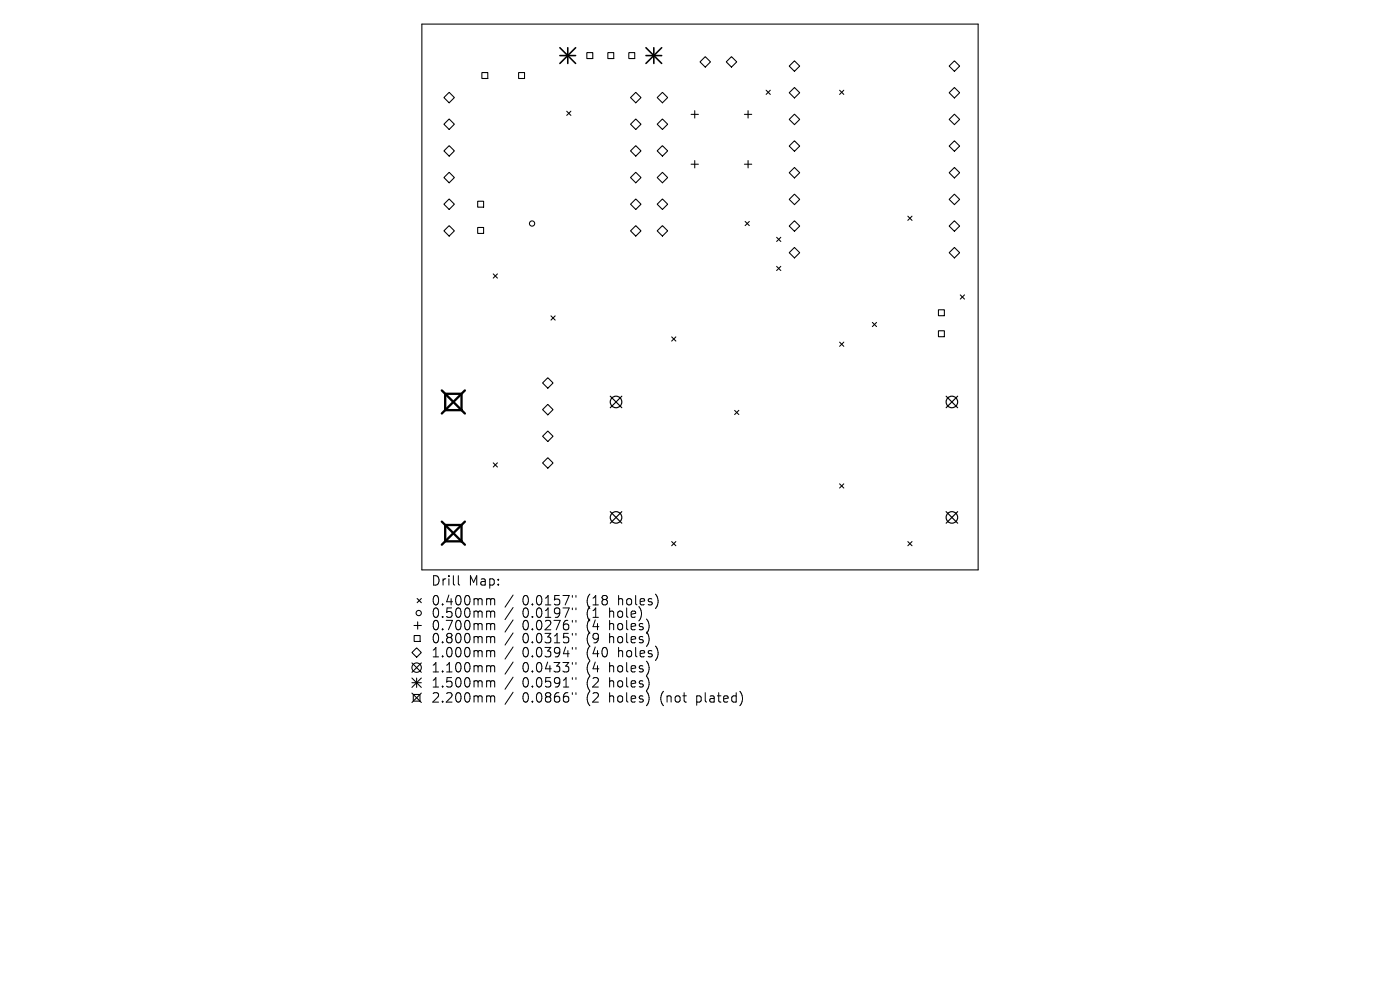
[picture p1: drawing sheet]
<svg xmlns="http://www.w3.org/2000/svg" width="297mm" height="210mm" viewBox="0 0 297 210" stroke-linecap="round" stroke-linejoin="round" font-family="sans-serif">
<defs><g id="words">
<g font-size="2.8">
<text x="91.4" y="124.5">Drill</text>
<text x="99.4" y="124.5">Map:</text>
<text x="91.4" y="128.7">0.400mm</text>
<text x="91.4" y="131.3">0.500mm</text>
<text x="110.8" y="128.7">0.0157&quot;</text>
<text x="110.8" y="131.3">0.0197&quot;</text>
<text x="124.6" y="128.7">(18</text>
<text x="124.6" y="131.3">(1</text>
<text x="129.5" y="131.3">hole)</text>
<text x="131.4" y="128.7">holes)</text>
<text x="91.4" y="134">0.700mm</text>
<text x="91.4" y="136.7">0.800mm</text>
<text x="110.8" y="134">0.0276&quot;</text>
<text x="110.8" y="136.7">0.0315&quot;</text>
<text x="124.6" y="134">(4</text>
<text x="124.6" y="136.7">(9</text>
<text x="129.5" y="134">holes)</text>
<text x="129.5" y="136.7">holes)</text>
<text x="91.4" y="139.7">1.000mm</text>
<text x="91.4" y="142.9">1.100mm</text>
<text x="110.8" y="139.7">0.0394&quot;</text>
<text x="110.8" y="142.9">0.0433&quot;</text>
<text x="124.6" y="139.7">(40</text>
<text x="124.6" y="142.9">(4</text>
<text x="129.5" y="142.9">holes)</text>
<text x="131.4" y="139.7">holes)</text>
<text x="91.4" y="146.1">1.500mm</text>
<text x="91.4" y="149.3">2.200mm</text>
<text x="110.8" y="146.1">0.0591&quot;</text>
<text x="110.8" y="149.3">0.0866&quot;</text>
<text x="124.6" y="146.1">(2</text>
<text x="124.6" y="149.3">(2</text>
<text x="129.5" y="146.1">holes)</text>
<text x="129.5" y="149.3">holes)</text>
<text x="140.6" y="149.3">(not</text>
<text x="148.4" y="149.3">plated)</text>
</g>
</g></defs>
<g fill="none" stroke="#000" stroke-width=".22">
<path d="M89.5 5.1h118v115.8h-118zM95.3 19.6l1.1 1.1-1.1 1.1-1.1-1.1zM102.2 15.4h1.3v1.3h-1.3zM110 15.4h1.3v1.3h-1.3zM124.5 11.2h1.3v1.2h-1.3zM128.9 11.2h1.3v1.2h-1.3zM133.4 11.2h1.3v1.2h-1.3zM134.9 19.6l1.1 1.1-1.1 1.1-1.1-1.1zM140.5 19.6l1.1 1.1-1.1 1.1-1.1-1.1zM149.6 12l1.1 1.1-1.1 1.1-1.1-1.1zM155.2 12l1.1 1.1-1.1 1.1-1.1-1.1zM162.5 19.1l.9 .9"/>
<path d="M163.4 19.1l-.9 .9M167.4 19.7l1.1-1.1 1.2 1.1-1.2 1.1zM168.5 12.9l1.2 1.1-1.2 1.1-1.1-1.1zM178.1 19.1l.9 .9M179 19.1l-.9 .9M201.4 19.7l1.1-1.1 1.1 1.1-1.1 1.1zM202.5 12.9l1.1 1.1-1.1 1.1-1.1-1.1zM94.2 37.7l1.1-1.1 1.1 1.1-1.1 1.1zM95.3 25.2l1.1 1.2-1.1 1.1-1.1-1.1zM95.3 30.9l1.1 1.1-1.1 1.1-1.1-1.1zM120.2 23.6l.9 .9M121.1 23.6l-.9 .9"/>
<path d="M133.8 37.7l1.1-1.1 1.1 1.1-1.1 1.1zM134.9 25.2l1.1 1.2-1.1 1.1-1.1-1.1zM134.9 30.9l1.1 1.1-1.1 1.1-1.1-1.1zM139.4 37.7l1.1-1.1 1.1 1.1-1.1 1.1zM140.5 25.2l1.1 1.2-1.1 1.1-1.1-1.1zM140.5 30.9l1.1 1.1-1.1 1.1-1.1-1.1zM146.6 24.3h1.6M146.6 34.8h1.6M147.4 23.5v1.5M147.4 34.1v1.5M157.9 24.3h1.6M157.9 34.8h1.6"/>
<path d="M158.7 23.5v1.5M158.7 34.1v1.5M167.4 25.3l1.1-1.1 1.2 1.1-1.2 1.1zM167.4 31l1.1-1.1 1.2 1.1-1.2 1.1zM167.4 36.6l1.1-1.1 1.2 1.1-1.2 1.2zM201.4 25.3l1.1-1.1 1.1 1.1-1.1 1.1zM201.4 31l1.1-1.1 1.1 1.1-1.1 1.1zM201.4 36.6l1.1-1.1 1.1 1.1-1.1 1.2zM94.2 43.3l1.1-1.1 1.1 1.1-1.1 1.1zM94.2 49l1.1-1.1 1.1 1.1-1.1 1.1zM101.3 42.7h1.3v1.2h-1.3zM101.3 48.3h1.3v1.2h-1.3z"/>
<path d="M104.6 58.1l.9 .9M105.5 58.1l-.9 .9M133.8 43.3l1.1-1.1 1.1 1.1-1.1 1.1zM133.8 49l1.1-1.1 1.1 1.1-1.1 1.1zM139.4 43.3l1.1-1.1 1.1 1.1-1.1 1.1zM139.4 49l1.1-1.1 1.1 1.1-1.1 1.1zM158.1 47l.9 .9M159 47l-.9 .9M164.8 50.3l.8 .9M164.8 56.5l.8 .9M165.6 50.3l-.8 .9M165.6 56.5l-.8 .9"/>
<path d="M168.5 41.2l1.2 1.1-1.2 1.1-1.1-1.1zM168.5 46.8l1.2 1.2-1.2 1.1-1.1-1.1zM168.5 52.5l1.2 1.1-1.2 1.1-1.1-1.1zM192.6 45.9l.9 .8M193.5 45.9l-.9 .8M202.5 41.2l1.1 1.1-1.1 1.1-1.1-1.1zM202.5 46.8l1.1 1.2-1.1 1.1-1.1-1.1zM202.5 52.5l1.1 1.1-1.1 1.1-1.1-1.1zM116.9 67l.9 .9M117.8 67l-.9 .9M142.5 71.5l.9 .9M143.4 71.5l-.9 .9"/>
<path d="M178.1 72.6l.9 .9M179 72.6l-.9 .9M185.1 68.4l.9 .9M186 68.4l-.9 .9M199.1 65.7h1.2v1.3h-1.2zM199.1 70.2h1.2v1.2h-1.2zM203.7 62.6l.9 .8M204.6 62.6l-.9 .8M104.6 98.2l.9 .9M105.5 98.2l-.9 .9M115.1 81.2l1.1-1.1 1.1 1.1-1.1 1.2zM115.1 86.9l1.1-1.1 1.1 1.1-1.1 1.1z"/>
<path d="M115.1 92.5l1.1-1.1 1.1 1.1-1.1 1.2zM115.1 98.2l1.1-1.1 1.1 1.1-1.1 1.1zM155.8 87l.9 .9M156.7 87l-.9 .9M142.5 114.9l.9 .9M143.4 114.9l-.9 .9M178.1 102.6l.9 .9M179 102.6l-.9 .9M192.6 114.9l.9 .9M193.5 114.9l-.9 .9M87.4 138.4l1-1 1 1-1 1zM87.8 132.7h1.6"/>
<path d="M87.9 134.8h1.2v1.3h-1.2zM88.5 127l.9 .8M88.6 131.9v1.6M89.4 127l-.9 .8M87.4 140.6l2 2M87.4 143.8l2 2M87.4 144.8h2M87.4 147l2 2M87.7 147.3h1.4v1.4h-1.4zM88.4 143.8v2M89.4 140.6l-2 2M89.4 143.8l-2 2"/>
<path d="M89.4 147l-2 2"/>
<circle cx="112.9" cy="47.4" r=".56"/>
<circle cx="88.8" cy="130" r=".56"/>
<circle cx="88.4" cy="141.6" r="1"/>
</g>
<g fill="none" stroke="#000" stroke-width=".24">
<path d="M129.5 84l2.4 2.5M131.9 84l-2.4 2.5M200.7 84l2.5 2.5M203.2 84l-2.5 2.5M129.5 108.5l2.4 2.5M131.9 108.5l-2.4 2.5M200.7 108.5l2.5 2.5M203.2 108.5l-2.5 2.5"/>
<circle cx="130.7" cy="85.3" r="1.22"/>
<circle cx="201.9" cy="85.3" r="1.22"/>
<circle cx="130.7" cy="109.8" r="1.22"/>
<circle cx="201.9" cy="109.8" r="1.22"/>
</g>
<path d="M118.8 10.1l3.3 3.4M118.8 11.8h3.3M120.4 10.1v3.4M122.1 10.1l-3.3 3.4M137 11.8h3.4M137 10.1l3.4 3.4M138.7 10.1v3.4M140.4 10.1l-3.4 3.4" fill="none" stroke="#000" stroke-width=".33"/>
<path d="M93.7 82.8l4.9 4.9M94.4 83.5h3.5v3.5h-3.5zM98.6 82.8l-4.9 4.9M93.7 110.7l4.9 4.8M94.4 111.4h3.5v3.4h-3.5zM98.6 110.7l-4.9 4.8" fill="none" stroke="#000" stroke-width=".49"/>
<g fill="none" stroke="#000" stroke-width=".21">
<path d="M97.2 122.1v1.7l.3 .3M103.5 127l.5 .1 .1 .2M103.5 129.6h.3l.3 .3M103.5 132.3h.3l.3 .3M103.5 135l.5 .1 .1 .2M103.5 138h.3l.3 .3M104.1 127.3l.3-.3 .5 .1v1.2M104.1 127.3v1M104.1 129.9v1.1M104.1 132.6v1M104.1 135.3v1.1M104.1 138.3v1"/>
<path d="M104.1 129.9l.3-.3 .5 .1v1.3M104.1 132.6l.3-.3 .5 .1v1.2M104.1 135.3l.3-.3 .5 .1v1.3M104.1 138.3l.3-.3 .5 .1v1.2M108.9 126.2l-1.8 2.6M108.9 128.9l-1.8 2.5M108.9 131.5l-1.8 2.6M108.9 134.3l-1.8 2.5M108.9 137.2l-1.8 2.6M121.4 126.3v.4M121.4 129v.3M121.4 131.6v.4"/>
<path d="M121.4 134.4v.3M121.4 137.3v.4M122.2 126.3v.4M122.2 129v.3M122.2 131.6v.4M122.2 134.4v.3M122.2 137.3v.4M103.5 141.2l.5 .1 .1 .2M103.5 144.4h.3l.3 .3M103.5 147.6h.3l.3 .3M104.1 141.5v1M104.1 144.7v1"/>
<path d="M104.1 147.9v1M104.1 141.5l.3-.3 .5 .1v1.2M104.1 144.7l.3-.3 .5 .1v1.2M104.1 147.9l.3-.3 .5 .1v1.2M108.9 140.4l-1.8 2.6M108.9 143.6l-1.8 2.6M108.9 146.8l-1.8 2.6M121.4 140.5v.4M121.4 143.7v.4M121.4 146.9v.4M122.2 140.5v.4M122.2 143.7v.4"/>
<path d="M122.2 146.9v.4"/>
</g>
<use href="#words"/>
</svg>
